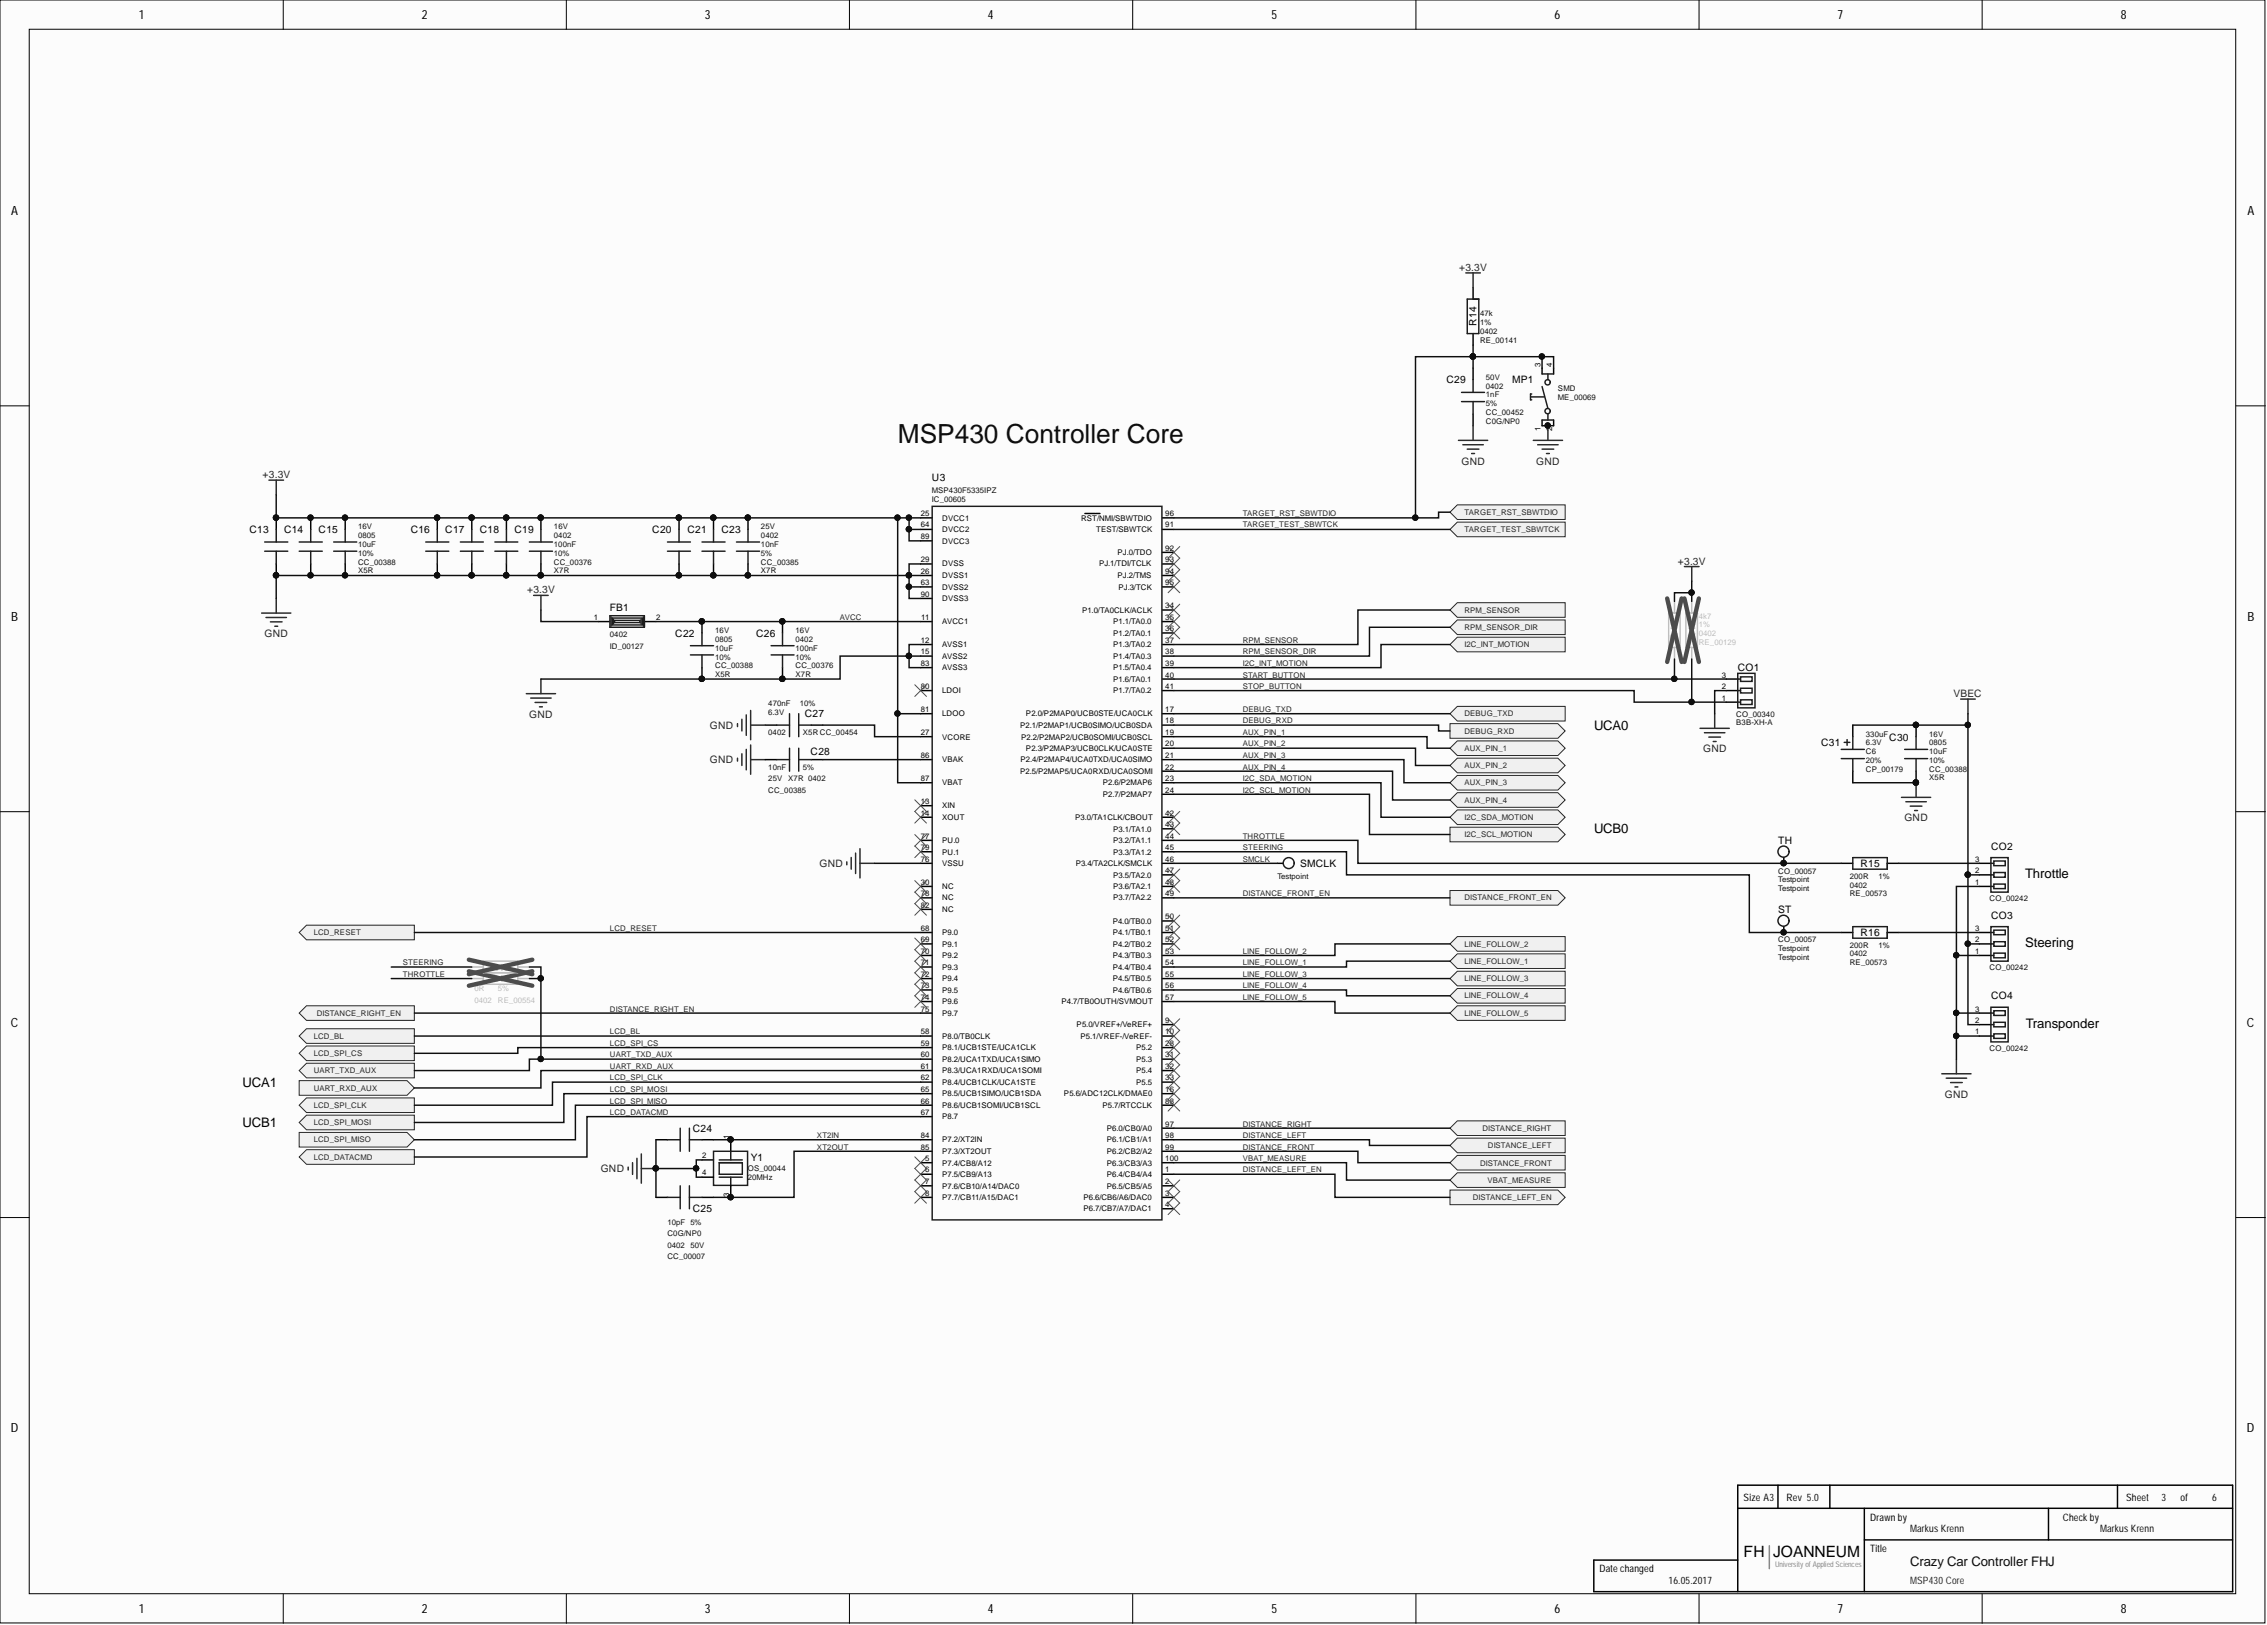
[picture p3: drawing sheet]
<svg xmlns="http://www.w3.org/2000/svg" width="393mm" height="282mm" viewBox="0 0 393 282" stroke-linecap="round" stroke-linejoin="round" font-family="sans-serif">
<defs><g id="words">
<text font-size="4.6" fill="#0e0e0e" x="155.8" y="76.9">MSP430 Controller Core</text>
<text font-size="2.7" x="302.5" y="270">FH JOANNEUM</text>
<g font-size="2.3">
<text x="276.6" y="126.6">UCA0</text>
<text x="276.6" y="144.5">UCB0</text>
<text x="351.4" y="152.3">Throttle</text>
<text x="351.4" y="164.2">Steering</text>
<text x="351.5" y="178.3">Transponder</text>
<text x="42.1" y="188.5">UCA1</text>
<text x="42.1" y="195.5">UCB1</text>
</g>
<text font-size="2.3" fill="#0e0e0e" x="331.4" y="271.6">Crazy Car Controller FHJ</text>
<g font-size="2.2">
<text x="24.1" y="3.3">1</text>
<text x="73.2" y="3.3">2</text>
<text x="122.3" y="3.3">3</text>
<text x="171.4" y="3.3">4</text>
<text x="220.6" y="3.3">5</text>
<text x="269.7" y="3.3">6</text>
<text x="318.8" y="3.3">7</text>
<text x="368" y="3.3">8</text>
<text x="1.9" y="37.3">A</text>
<text x="389.9" y="37.3">A</text>
<text x="1.9" y="107.6">B</text>
<text x="389.9" y="107.6">B</text>
<text x="1.9" y="178.1">C</text>
<text x="389.9" y="178.1">C</text>
<text x="1.9" y="248.4">D</text>
<text x="389.9" y="248.4">D</text>
<text x="24.1" y="279.8">1</text>
<text x="73.2" y="279.8">2</text>
<text x="122.3" y="279.8">3</text>
<text x="171.4" y="279.8">4</text>
<text x="220.6" y="279.8">5</text>
<text x="269.7" y="279.8">6</text>
<text x="318.8" y="279.8">7</text>
<text x="368" y="279.8">8</text>
</g>
<g font-size="1.8" fill="#262626">
<text x="253.2" y="46.9">+3.3V</text>
<text x="45.6" y="82.9">+3.3V</text>
<text x="253.6" y="80.6">GND</text>
<text x="266.5" y="80.6">GND</text>
<text x="291.1" y="97.9">+3.3V</text>
<text x="91.5" y="102.9">+3.3V</text>
<text x="45.9" y="110.5">GND</text>
<text x="91.8" y="124.5">GND</text>
<text x="339" y="120.8">VBEC</text>
<text x="123.2" y="126.4">GND</text>
<text x="295.5" y="130.5">GND</text>
<text x="123.2" y="132.4">GND</text>
<text x="330.4" y="142.5">GND</text>
<text x="142.2" y="150.4">GND</text>
<text x="337.4" y="190.4">GND</text>
<text x="104.2" y="203.3">GND</text>
<text x="331.4" y="274.7">MSP430Core</text>
</g>
<g font-size="1.8">
<text x="256.2" y="56.5" transform="rotate(-90 256.2 56.5)">R14</text>
<text x="251" y="66.5">C29</text>
<text x="262.4" y="66.5">MP1</text>
<text x="161.7" y="83.5">U3</text>
<text x="43.3" y="92.5">C13</text>
<text x="49.3" y="92.5">C14</text>
<text x="55.3" y="92.5">C15</text>
<text x="71.3" y="92.5">C16</text>
<text x="77.3" y="92.5">C17</text>
<text x="83.3" y="92.5">C18</text>
<text x="89.3" y="92.5">C19</text>
<text x="113.2" y="92.5">C20</text>
<text x="119.3" y="92.5">C21</text>
<text x="125.2" y="92.5">C23</text>
<text x="105.8" y="106">FB1</text>
<text x="117.2" y="110.4">C22</text>
<text x="131.2" y="110.4">C26</text>
<text x="301.5" y="116.4">CO1</text>
<text x="139.6" y="124.4">C27</text>
<text x="140.7" y="130.9">C28</text>
<text x="316" y="129.4">C31</text>
<text x="327.8" y="128.4">C30</text>
<text x="308.5" y="146.4">TH</text>
<text x="345.5" y="147.4">CO2</text>
<text x="225.6" y="150.4">SMCLK</text>
<text x="322.8" y="150.4">R15</text>
<text x="308.5" y="158.4">ST</text>
<text x="345.5" y="159.4">CO3</text>
<text x="322.8" y="162.4">R16</text>
<text x="345.5" y="173.4">CO4</text>
<text x="120.2" y="196.4">C24</text>
<text x="130.3" y="201.3">Y1</text>
<text x="120.2" y="210.3">C25</text>
<text x="302.5" y="260.3">Size A3</text>
<text x="310" y="260.3">Rev 5.0</text>
<text x="324.5" y="263.7">Drawnby</text>
<text x="357.9" y="263.7">Checkby</text>
<text x="368.9" y="260.3">Sheet</text>
<text x="378.4" y="260.3">of</text>
<text x="324.5" y="269.2">Title</text>
<text x="277.5" y="272.7">Datechanged</text>
</g>
<g font-size="1.8" fill="#bebebe">
<text x="291.1" y="110.9" transform="rotate(-90 291.1 110.9)">R46</text>
<text x="294.2" y="110.9" transform="rotate(-90 294.2 110.9)">R47</text>
<text x="85.2" y="170.4">R13</text>
<text x="85.2" y="168.4">R12</text>
</g>
<g font-size="1.8" fill="#0e0e0e">
<text x="375.1" y="260.3">3</text>
<text x="383.9" y="260.3">6</text>
<text x="331.4" y="265.7">MarkusKrenn</text>
<text x="364.4" y="265.7">MarkusKrenn</text>
<text x="289.5" y="274.7">16.05.2017</text>
</g>
<g font-size="1.4" fill="#0e0e0e">
<text x="256.8" y="54.9">47k</text>
<text x="256.8" y="56.4">1%</text>
<text x="256.8" y="57.9">0402</text>
<text x="256.8" y="59.4">RE_00141</text>
<text x="257.8" y="65.9">50V</text>
<text x="257.8" y="67.4">0402</text>
<text x="257.8" y="68.9">1nF</text>
<text x="257.8" y="70.4">5%</text>
<text x="257.8" y="72">CC_00452</text>
<text x="270.3" y="67.9">SMD</text>
<text x="270.3" y="69.4">ME_00069</text>
<text x="257.8" y="73.5">C0G/NP0</text>
<text x="161.7" y="87">IC_00605</text>
<text x="161.7" y="85.6">MSP430F5335IPZ</text>
<text x="62.1" y="91.8">16V</text>
<text x="62.1" y="93.4">0805</text>
<text x="62.1" y="94.9">10uF</text>
<text x="96.1" y="91.8">16V</text>
<text x="96.1" y="93.4">0402</text>
<text x="96.1" y="94.9">100nF</text>
<text x="132" y="91.8">25V</text>
<text x="132" y="93.4">0402</text>
<text x="132" y="94.9">10nF</text>
<text x="62.1" y="96.4">10%</text>
<text x="62.1" y="97.9">CC_00388</text>
<text x="62.1" y="99.4">X5R</text>
<text x="96.1" y="96.4">10%</text>
<text x="96.1" y="97.9">CC_00376</text>
<text x="96.1" y="99.4">X7R</text>
<text x="132" y="96.4">5%</text>
<text x="132" y="97.9">CC_00385</text>
<text x="132" y="99.4">X7R</text>
<text x="105.8" y="110.5">0402</text>
<text x="105.8" y="112.6">ID_00127</text>
<text x="124.1" y="109.8">16V</text>
<text x="124.1" y="111.4">0805</text>
<text x="124.1" y="112.9">10uF</text>
<text x="138" y="109.8">16V</text>
<text x="138" y="111.4">0402</text>
<text x="138" y="112.9">100nF</text>
<text x="124.1" y="114.4">10%</text>
<text x="124.1" y="115.9">CC_00388</text>
<text x="124.1" y="117.5">X5R</text>
<text x="138" y="114.4">10%</text>
<text x="138" y="115.9">CC_00376</text>
<text x="138" y="117.5">X7R</text>
<text x="133.3" y="124">6.3V</text>
<text x="133.3" y="122.5">470nF</text>
<text x="138.8" y="122.5">10%</text>
<text x="301.3" y="124.3">CO_00340</text>
<text x="301.3" y="125.8">B3B-XH-A</text>
<text x="133.3" y="127.5">0402</text>
<text x="139.3" y="127.5">X5R CC_00454</text>
<text x="323.8" y="127.8">330uF</text>
<text x="323.8" y="129.3">6.3V</text>
<text x="323.8" y="130.8">C6</text>
<text x="334.7" y="127.8">16V</text>
<text x="334.7" y="129.3">0805</text>
<text x="334.7" y="130.8">10uF</text>
<text x="133.3" y="135.5">25V</text>
<text x="133.3" y="133.5">10nF</text>
<text x="133.3" y="137.5">CC_00385</text>
<text x="136.8" y="135.5">X7R 0402</text>
<text x="139.3" y="133.5">5%</text>
<text x="323.8" y="132.3">20%</text>
<text x="323.8" y="133.9">CP_00179</text>
<text x="334.7" y="132.3">10%</text>
<text x="334.7" y="133.9">CC_00388</text>
<text x="334.7" y="135.4">X5R</text>
<text x="221.6" y="152.5">Testpoint</text>
<text x="308.5" y="151.5">CO_00057</text>
<text x="308.5" y="153.1">Testpoint</text>
<text x="308.5" y="154.6">Testpoint</text>
<text x="321" y="152.5">200R</text>
<text x="321" y="154">0402</text>
<text x="321" y="155.4">RE_00573</text>
<text x="325.9" y="152.5">1%</text>
<text x="345.2" y="156.3">CO_00242</text>
<text x="308.5" y="163.5">CO_00057</text>
<text x="308.5" y="165">Testpoint</text>
<text x="308.5" y="166.5">Testpoint</text>
<text x="321" y="164.5">200R</text>
<text x="321" y="165.9">0402</text>
<text x="321" y="167.4">RE_00573</text>
<text x="325.9" y="164.5">1%</text>
<text x="345.2" y="168.2">CO_00242</text>
<text x="345.2" y="182.2">CO_00242</text>
<text x="129.8" y="203.2">OS_00044</text>
<text x="129.8" y="204.7">20MHz</text>
<text x="115.8" y="212.4">10pF 5%</text>
<text x="115.8" y="214.4">C0G/NP0</text>
<text x="115.8" y="216.4">0402</text>
<text x="115.8" y="218.3">CC_00007</text>
<text x="119.8" y="216.4">50V</text>
</g>
<g font-size="1.4">
<text x="159.8" y="89.6">25</text>
<text x="202.2" y="89.6">96</text>
<text x="159.8" y="91.5">64</text>
<text x="159.8" y="93.5">89</text>
<text x="163.5" y="90.3">DVCC1</text>
<text x="163.5" y="92.3">DVCC2</text>
<text x="163.5" y="94.3">DVCC3</text>
<text x="187.6" y="90.3">RST/NMI/SBWTDIO</text>
<text x="190.2" y="92.3">TEST/SBWTCK</text>
<text x="202.2" y="91.5">91</text>
<text x="202.2" y="95.6">92</text>
<text x="159.8" y="99.5">26</text>
<text x="159.8" y="97.5">29</text>
<text x="159.8" y="101.6">63</text>
<text x="163.5" y="100.3">DVSS1</text>
<text x="163.5" y="98.3">DVSS</text>
<text x="190.7" y="98.3">PJ.1/TDI/TCLK</text>
<text x="193.9" y="96.3">PJ.0/TDO</text>
<text x="193.9" y="100.3">PJ.2/TMS</text>
<text x="202.2" y="97.5">93</text>
<text x="202.2" y="99.5">94</text>
<text x="202.2" y="101.6">95</text>
<text x="103" y="107.5">1</text>
<text x="113.9" y="107.5">2</text>
<text x="159.8" y="103.5">90</text>
<text x="159.8" y="107.5">11</text>
<text x="163.5" y="102.3">DVSS2</text>
<text x="163.5" y="104.3">DVSS3</text>
<text x="187.7" y="106.3">P1.0/TA0CLK/ACLK</text>
<text x="194.1" y="102.3">PJ.3/TCK</text>
<text x="202.2" y="105.5">34</text>
<text x="202.2" y="107.5">35</text>
<text x="159.8" y="111.5">12</text>
<text x="159.8" y="113.5">15</text>
<text x="163.5" y="108.2">AVCC1</text>
<text x="163.5" y="112.3">AVSS1</text>
<text x="193.2" y="108.2">P1.1/TA0.0</text>
<text x="193.2" y="110.3">P1.2/TA0.1</text>
<text x="193.2" y="112.3">P1.3/TA0.2</text>
<text x="202.2" y="109.5">36</text>
<text x="202.2" y="111.5">37</text>
<text x="202.2" y="113.5">38</text>
<text x="159.8" y="119.5">80</text>
<text x="159.8" y="115.5">83</text>
<text x="163.5" y="114.2">AVSS2</text>
<text x="163.5" y="116.3">AVSS3</text>
<text x="193.2" y="114.2">P1.4/TA0.3</text>
<text x="193.2" y="116.3">P1.5/TA0.4</text>
<text x="193.2" y="118.3">P1.6/TA0.1</text>
<text x="202.2" y="115.5">39</text>
<text x="202.2" y="117.5">40</text>
<text x="202.2" y="119.5">41</text>
<text x="298.7" y="119.5">2</text>
<text x="298.7" y="117.5">3</text>
<text x="159.8" y="123.5">81</text>
<text x="163.5" y="120.2">LDOI</text>
<text x="163.5" y="124.2">LDOO</text>
<text x="178" y="124.2">P2.0/P2MAP0/UCB0STE/UCA0CLK</text>
<text x="193.2" y="120.2">P1.7/TA0.2</text>
<text x="202.2" y="123.5">17</text>
<text x="202.2" y="125.5">18</text>
<text x="298.7" y="121.5">1</text>
<text x="159.8" y="127.5">27</text>
<text x="159.8" y="131.5">86</text>
<text x="163.5" y="128.3">VCORE</text>
<text x="177" y="126.3">P2.1/P2MAP1/UCB0SIMO/UCB0SDA</text>
<text x="177.2" y="128.3">P2.2/P2MAP2/UCB0SOMI/UCB0SCL</text>
<text x="178" y="130.2">P2.3/P2MAP3/UCB0CLK/UCA0STE</text>
<text x="202.2" y="127.5">19</text>
<text x="202.2" y="129.5">20</text>
<text x="202.2" y="131.5">21</text>
<text x="159.8" y="135.5">87</text>
<text x="163.5" y="132.3">VBAK</text>
<text x="163.5" y="136.2">VBAT</text>
<text x="177" y="134.3">P2.5/P2MAP5/UCA0RXD/UCA0SOMI</text>
<text x="177.1" y="132.3">P2.4/P2MAP4/UCA0TXD/UCA0SIMO</text>
<text x="191.4" y="136.2">P2.6/P2MAP6</text>
<text x="202.2" y="133.5">22</text>
<text x="202.2" y="135.5">23</text>
<text x="202.2" y="137.5">24</text>
<text x="159.8" y="139.4">13</text>
<text x="159.8" y="141.5">14</text>
<text x="163.5" y="140.2">XIN</text>
<text x="163.5" y="142.2">XOUT</text>
<text x="186.6" y="142.2">P3.0/TA1CLK/CBOUT</text>
<text x="191.4" y="138.3">P2.7/P2MAP7</text>
<text x="202.2" y="141.5">42</text>
<text x="202.2" y="143.5">43</text>
<text x="159.8" y="149.5">76</text>
<text x="159.8" y="145.4">77</text>
<text x="159.8" y="147.5">79</text>
<text x="163.5" y="146.2">PU.0</text>
<text x="163.5" y="148.2">PU.1</text>
<text x="193.2" y="144.3">P3.1/TA1.0</text>
<text x="193.2" y="146.2">P3.2/TA1.1</text>
<text x="193.2" y="148.2">P3.3/TA1.2</text>
<text x="202.2" y="145.4">44</text>
<text x="202.2" y="147.5">45</text>
<text x="202.2" y="149.5">46</text>
<text x="342.7" y="149.5">3</text>
<text x="159.8" y="153.5">30</text>
<text x="159.8" y="155.4">78</text>
<text x="163.5" y="154.2">NC</text>
<text x="163.5" y="150.3">VSSU</text>
<text x="186.6" y="150.3">P3.4/TA2CLK/SMCLK</text>
<text x="193.2" y="152.2">P3.5/TA2.0</text>
<text x="193.2" y="154.2">P3.6/TA2.1</text>
<text x="202.2" y="151.5">47</text>
<text x="202.2" y="153.5">48</text>
<text x="202.2" y="155.4">49</text>
<text x="342.7" y="153.5">1</text>
<text x="342.7" y="151.5">2</text>
<text x="159.8" y="161.4">68</text>
<text x="159.8" y="157.5">82</text>
<text x="163.5" y="156.2">NC</text>
<text x="163.5" y="158.2">NC</text>
<text x="193.1" y="160.2">P4.0/TB0.0</text>
<text x="193.2" y="156.2">P3.7/TA2.2</text>
<text x="202.2" y="159.5">50</text>
<text x="202.2" y="161.4">51</text>
<text x="342.7" y="161.4">3</text>
<text x="159.8" y="163.5">69</text>
<text x="159.8" y="165.5">70</text>
<text x="159.8" y="167.4">71</text>
<text x="163.5" y="162.2">P9.0</text>
<text x="163.5" y="164.2">P9.1</text>
<text x="163.5" y="166.2">P9.2</text>
<text x="193.1" y="162.2">P4.1/TB0.1</text>
<text x="193.1" y="164.2">P4.2/TB0.2</text>
<text x="193.1" y="166.2">P4.3/TB0.3</text>
<text x="202.2" y="163.5">52</text>
<text x="202.2" y="165.5">53</text>
<text x="202.2" y="167.4">54</text>
<text x="342.7" y="165.5">1</text>
<text x="342.7" y="163.5">2</text>
<text x="159.8" y="169.5">72</text>
<text x="159.8" y="171.4">73</text>
<text x="159.8" y="173.4">74</text>
<text x="163.5" y="168.2">P9.3</text>
<text x="163.5" y="170.2">P9.4</text>
<text x="163.5" y="172.2">P9.5</text>
<text x="193.1" y="168.2">P4.4/TB0.4</text>
<text x="193.1" y="170.2">P4.5/TB0.5</text>
<text x="193.1" y="172.2">P4.6/TB0.6</text>
<text x="202.2" y="169.5">55</text>
<text x="202.2" y="171.4">56</text>
<text x="202.2" y="173.4">57</text>
<text x="159.8" y="179.4">58</text>
<text x="159.8" y="175.5">75</text>
<text x="163.5" y="174.2">P9.6</text>
<text x="163.5" y="176.2">P9.7</text>
<text x="184.2" y="174.2">P4.7/TB0OUTH/SVMOUT</text>
<text x="186.8" y="178.2">P5.0/VREF+/VeREF+</text>
<text x="202.2" y="177.4">9</text>
<text x="202.2" y="179.4">10</text>
<text x="342.7" y="179.4">1</text>
<text x="342.7" y="177.4">2</text>
<text x="342.7" y="175.5">3</text>
<text x="159.8" y="181.4">59</text>
<text x="159.8" y="183.4">60</text>
<text x="159.8" y="185.4">61</text>
<text x="163.5" y="180.2">P8.0/TB0CLK</text>
<text x="163.5" y="182.1">P8.1/UCB1STE/UCA1CLK</text>
<text x="163.5" y="184.2">P8.2/UCA1TXD/UCA1SIMO</text>
<text x="187.5" y="180.2">P5.1/VREF-/VeREF-</text>
<text x="197.1" y="182.1">P5.2</text>
<text x="197.1" y="184.2">P5.3</text>
<text x="202.2" y="181.4">28</text>
<text x="202.2" y="183.4">31</text>
<text x="202.2" y="185.4">32</text>
<text x="159.8" y="187.4">62</text>
<text x="159.8" y="189.4">65</text>
<text x="159.8" y="191.4">66</text>
<text x="163.5" y="186.2">P8.3/UCA1RXD/UCA1SOMI</text>
<text x="163.5" y="188.2">P8.4/UCB1CLK/UCA1STE</text>
<text x="163.5" y="190.2">P8.5/UCB1SIMO/UCB1SDA</text>
<text x="184.6" y="190.2">P5.6/ADC12CLK/DMAE0</text>
<text x="197.1" y="186.2">P5.4</text>
<text x="197.1" y="188.2">P5.5</text>
<text x="202.2" y="189.4">16</text>
<text x="202.2" y="187.4">33</text>
<text x="202.2" y="191.4">88</text>
<text x="159.8" y="193.4">67</text>
<text x="159.8" y="197.4">84</text>
<text x="163.5" y="192.2">P8.6/UCB1SOMI/UCB1SCL</text>
<text x="163.5" y="194.2">P8.7</text>
<text x="191.3" y="192.2">P5.7/RTCCLK</text>
<text x="192.1" y="196.2">P6.0/CB0/A0</text>
<text x="202.2" y="195.4">97</text>
<text x="202.2" y="197.4">98</text>
<text x="121.8" y="200.9">2</text>
<text x="121.8" y="203.9">4</text>
<text x="159.8" y="199.4">85</text>
<text x="160.5" y="201.4">5</text>
<text x="160.5" y="203.4">6</text>
<text x="163.5" y="202.2">P7.4/CB8/A12</text>
<text x="163.5" y="198.1">P7.2/XT2IN</text>
<text x="163.5" y="200.2">P7.3/XT2OUT</text>
<text x="192.1" y="198.1">P6.1/CB1/A1</text>
<text x="192.1" y="200.2">P6.2/CB2/A2</text>
<text x="192.1" y="202.2">P6.3/CB3/A3</text>
<text x="202.2" y="203.4">1</text>
<text x="202.2" y="199.4">99</text>
<text x="202.2" y="201.4">100</text>
<text x="160.5" y="205.4">7</text>
<text x="160.5" y="207.4">8</text>
<text x="163.5" y="204.1">P7.5/CB9/A13</text>
<text x="163.5" y="206.2">P7.6/CB10/A14/DAC0</text>
<text x="163.5" y="208.2">P7.7/CB11/A15/DAC1</text>
<text x="188" y="208.2">P6.6/CB6/A6/DAC0</text>
<text x="192.1" y="204.1">P6.4/CB4/A4</text>
<text x="192.1" y="206.2">P6.5/CB5/A5</text>
<text x="202.2" y="205.4">2</text>
<text x="202.2" y="207.4">3</text>
<text x="202.2" y="209.4">4</text>
<text x="188" y="210.1">P6.7/CB7/A7/DAC1</text>
</g>
<g font-size="1.4" fill="#262626">
<text x="215.6" y="89.6">TARGET_RST_SBWTDIO</text>
<text x="254.1" y="89.3">TARGET_RST_SBWTDIO</text>
<text x="215.6" y="91.5">TARGET_TEST_SBWTCK</text>
<text x="254.1" y="92.3">TARGET_TEST_SBWTCK</text>
<text x="145.7" y="107.5">AVCC</text>
<text x="254.1" y="106.3">RPM_SENSOR</text>
<text x="215.6" y="111.5">RPM_SENSOR</text>
<text x="215.6" y="113.5">RPM_SENSOR_DIR</text>
<text x="254.1" y="109.3">RPM_SENSOR_DIR</text>
<text x="254.1" y="112.3">I2C_INT_MOTION</text>
<text x="215.6" y="115.5">I2C_INT_MOTION</text>
<text x="215.6" y="117.5">START_BUTTON</text>
<text x="215.6" y="119.5">STOP_BUTTON</text>
<text x="215.6" y="125.5">DEBUG_RXD</text>
<text x="215.6" y="123.5">DEBUG_TXD</text>
<text x="254.1" y="124.2">DEBUG_TXD</text>
<text x="215.6" y="127.5">AUX_PIN_1</text>
<text x="215.6" y="129.5">AUX_PIN_2</text>
<text x="215.6" y="131.5">AUX_PIN_3</text>
<text x="254.1" y="127.3">DEBUG_RXD</text>
<text x="254.1" y="130.2">AUX_PIN_1</text>
<text x="215.6" y="135.5">I2C_SDA_MOTION</text>
<text x="215.6" y="137.5">I2C_SCL_MOTION</text>
<text x="215.6" y="133.5">AUX_PIN_4</text>
<text x="254.1" y="136.2">AUX_PIN_3</text>
<text x="254.1" y="133.3">AUX_PIN_2</text>
<text x="254.1" y="142.2">I2C_SDA_MOTION</text>
<text x="254.1" y="139.3">AUX_PIN_4</text>
<text x="215.6" y="147.5">STEERING</text>
<text x="215.6" y="145.4">THROTTLE</text>
<text x="215.6" y="149.5">SMCLK</text>
<text x="254.1" y="145.2">I2C_SCL_MOTION</text>
<text x="215.6" y="155.4">DISTANCE_FRONT_EN</text>
<text x="105.8" y="161.4">LCD_RESET</text>
<text x="254.1" y="156.2">DISTANCE_FRONT_EN</text>
<text x="54.4" y="162.2">LCD_RESET</text>
<text x="69.9" y="167.4">STEERING</text>
<text x="215.6" y="167.4">LINE_FOLLOW_1</text>
<text x="215.6" y="165.5">LINE_FOLLOW_2</text>
<text x="254.1" y="164.2">LINE_FOLLOW_2</text>
<text x="254.1" y="167.2">LINE_FOLLOW_1</text>
<text x="69.9" y="169.5">THROTTLE</text>
<text x="215.6" y="169.5">LINE_FOLLOW_3</text>
<text x="215.6" y="171.4">LINE_FOLLOW_4</text>
<text x="215.6" y="173.4">LINE_FOLLOW_5</text>
<text x="254.1" y="170.2">LINE_FOLLOW_3</text>
<text x="254.1" y="173.2">LINE_FOLLOW_4</text>
<text x="54.9" y="176.2">DISTANCE_RIGHT_EN</text>
<text x="105.8" y="175.5">DISTANCE_RIGHT_EN</text>
<text x="105.8" y="179.4">LCD_BL</text>
<text x="254.1" y="176.2">LINE_FOLLOW_5</text>
<text x="54.4" y="180.2">LCD_BL</text>
<text x="54.4" y="183.2">LCD_SPI_CS</text>
<text x="105.8" y="181.4">LCD_SPI_CS</text>
<text x="105.8" y="183.4">UART_TXD_AUX</text>
<text x="105.8" y="185.4">UART_RXD_AUX</text>
<text x="54.4" y="186.2">UART_TXD_AUX</text>
<text x="54.4" y="189.2">UART_RXD_AUX</text>
<text x="105.8" y="191.4">LCD_SPI_MISO</text>
<text x="105.8" y="189.4">LCD_SPI_MOSI</text>
<text x="105.8" y="187.4">LCD_SPI_CLK</text>
<text x="54.4" y="192.2">LCD_SPI_CLK</text>
<text x="54.4" y="195.2">LCD_SPI_MOSI</text>
<text x="105.8" y="193.4">LCD_DATACMD</text>
<text x="141.8" y="197.4">XT2IN</text>
<text x="215.6" y="195.4">DISTANCE_RIGHT</text>
<text x="215.6" y="197.4">DISTANCE_LEFT</text>
<text x="257.2" y="196.2">DISTANCE_RIGHT</text>
<text x="54.4" y="198.1">LCD_SPI_MISO</text>
<text x="54.4" y="201.2">LCD_DATACMD</text>
<text x="141.8" y="199.4">XT2OUT</text>
<text x="215.6" y="199.4">DISTANCE_FRONT</text>
<text x="215.6" y="201.4">VBAT_MEASURE</text>
<text x="215.6" y="203.4">DISTANCE_LEFT_EN</text>
<text x="256.8" y="202.2">DISTANCE_FRONT</text>
<text x="258.2" y="199.1">DISTANCE_LEFT</text>
<text x="255.5" y="208.2">DISTANCE_LEFT_EN</text>
<text x="258.1" y="205.1">VBAT_MEASURE</text>
</g>
<g font-size="1.4" fill="#bebebe">
<text x="294.8" y="107.3">4k7</text>
<text x="294.8" y="108.8">1%</text>
<text x="294.8" y="110.4">0402</text>
<text x="294.8" y="111.9">RE_00129</text>
<text x="82.3" y="171.9">0R</text>
<text x="82.3" y="173.9">0402</text>
<text x="86.4" y="171.9">5%</text>
<text x="86.4" y="173.9">RE_00554</text>
</g>
<text font-size="1.4" fill="#868686" x="308" y="271.8">UniversityofAppliedSciences</text>
<g font-size="1.3">
<text x="267.3" y="63.6" transform="rotate(-90 267.3 63.6)">3</text>
<text x="269.3" y="63.6" transform="rotate(-90 269.3 63.6)">4</text>
<text x="267.3" y="74.8" transform="rotate(-90 267.3 74.8)">1</text>
<text x="269.3" y="74.8" transform="rotate(-90 269.3 74.8)">2</text>
<text x="126.5" y="197.6" transform="rotate(-90 126.5 197.6)">1</text>
<text x="126.5" y="207.7" transform="rotate(-90 126.5 207.7)">3</text>
</g>
</g></defs>
<g fill="#fcfcfc" stroke="#000" stroke-width=".17">
<path d="M0 0h393v281.5h-393z"/>
<path d="M5.1 5.1h382.8v271.3h-382.8z"/>
</g>
<g fill="none" stroke="#000" stroke-width=".17">
<path d="M49.1 0v5.1M98.3 0v5.1M147.4 0v5.1M196.5 0v5.1M245.7 0v5.1M294.8 0v5.1M343.9 0v5.1M0 70.4h5.1M388 70.4h5.1M0 140.8h5.1M388 140.8h5.1M0 211.2h5.1"/>
<path d="M388 211.2h5.1M49.1 276.5v5.1M98.3 276.5v5.1M147.4 276.5v5.1M196.5 276.5v5.1M245.7 276.5v5.1M294.8 276.5v5.1M343.9 276.5v5.1"/>
</g>
<path d="M307 268.1v4" fill="none" stroke="#868686" stroke-width=".25"/>
<g fill="none" stroke="#000" stroke-width=".25">
<path d="M47.9 89.8v2M47.9 97.8v2M53.9 89.8v2M53.9 97.8v2M59.9 89.8v2M59.9 97.8v2M81.9 89.8v2M81.9 97.8v2M87.9 89.8v2M87.9 97.8v2M93.9 89.8v2M93.9 97.8v2"/>
<path d="M117.8 89.8v2M117.8 97.8v2M123.8 89.8v2M123.8 97.8v2M129.8 89.8v2M129.8 97.8v2M308.5 257.6v4M317.5 257.6v4M367.4 257.6v4M301.5 261.6h85.9M301.5 270.6h-25v5.5h110.9v-18.5h-85.9v18.5M323.5 261.6v14.5"/>
<path d="M323.5 267.1h63.9M355.4 261.6v5.5"/>
</g>
<g fill="#0e0e0e" stroke="#0e0e0e" stroke-width=".17">
<circle cx="129.7" cy="89.8" r=".47"/>
<circle cx="129.7" cy="99.8" r=".47"/>
<circle cx="123.8" cy="89.8" r=".47"/>
<circle cx="123.8" cy="99.8" r=".47"/>
<circle cx="117.8" cy="89.8" r=".47"/>
<circle cx="117.8" cy="99.8" r=".47"/>
<circle cx="93.8" cy="89.8" r=".47"/>
<circle cx="93.8" cy="99.8" r=".47"/>
<circle cx="87.8" cy="89.8" r=".47"/>
<circle cx="87.8" cy="99.8" r=".47"/>
<circle cx="81.8" cy="89.8" r=".47"/>
<circle cx="81.8" cy="99.8" r=".47"/>
<circle cx="59.9" cy="89.8" r=".47"/>
<circle cx="59.9" cy="99.8" r=".47"/>
<circle cx="53.9" cy="89.8" r=".47"/>
<circle cx="53.9" cy="99.8" r=".47"/>
<circle cx="47.9" cy="89.8" r=".47"/>
<circle cx="47.9" cy="99.8" r=".47"/>
</g>
<g fill="none" stroke="#1c1c1c" stroke-width=".25">
<path d="M45.9 95.6h4M45.9 94h4M47.9 91.8v2.2M47.9 95.6v2.2M51.9 95.6h4M51.9 94h4M53.9 91.8v2.2M53.9 95.6v2.2M57.9 95.6h4M57.9 94h4M59.9 91.8v2.2M59.9 95.6v2.2"/>
<path d="M79.9 95.6h4M79.9 94h4M81.9 91.8v2.2M81.9 95.6v2.2M85.9 95.6h3.9M85.9 94h3.9M87.9 91.8v2.2M87.9 95.6v2.2M91.9 95.6h4M91.9 94h4M93.9 91.8v2.2M93.9 95.6v2.2"/>
<path d="M115.8 95.6h4M115.8 94h4M117.8 91.8v2.2M117.8 95.6v2.2M121.8 95.6h4M121.8 94h4M123.8 91.8v2.2M123.8 95.6v2.2M127.8 95.6h4M127.8 94h4M129.8 91.8v2.2M129.8 95.6v2.2"/>
</g>
<path d="M46.7 83.3h2.5M47.9 83.3v2.5" fill="none" stroke="#262626" stroke-width=".25"/>
<g fill="#f0f0f0" stroke="#262626" stroke-width=".17">
<path d="M252.9 87.6h18.7v2.5h-18.7l-1.3-1.3z" fill-rule="evenodd"/>
<path d="M53.2 190.4h18.7v2.6h-18.7l-1.3-1.3z" fill-rule="evenodd"/>
<path d="M53.2 193.4h18.7v2.6h-18.7l-1.3-1.3z" fill-rule="evenodd"/>
<path d="M51.9 196.4h18.7l1.3 1.3-1.3 1.3h-18.7z" fill-rule="evenodd"/>
<path d="M53.2 199.4h18.7v2.6h-18.7l-1.3-1.3z" fill-rule="evenodd"/>
<path d="M53.2 178.4h18.7v2.6h-18.7l-1.3-1.3z" fill-rule="evenodd"/>
<path d="M53.2 181.4h18.7v2.6h-18.7l-1.3-1.3z" fill-rule="evenodd"/>
<path d="M53.2 184.4h18.7v2.6h-18.7l-1.3-1.3z" fill-rule="evenodd"/>
<path d="M51.9 187.4h18.7l1.3 1.3-1.3 1.3h-18.7z" fill-rule="evenodd"/>
<path d="M251.6 125.5h18.7l1.3 1.3-1.3 1.3h-18.7z" fill-rule="evenodd"/>
<path d="M252.9 122.5h18.7v2.6h-18.7l-1.3-1.3z" fill-rule="evenodd"/>
</g>
<g fill="none" stroke="#000" stroke-width=".25">
<path d="M267.6 63.9v1M267.6 72.9v.9M269.6 63.9v1M269.6 72.9v.9M103.8 107.8h2M111.8 107.8h2M121.8 107.8v2M121.8 115.8v2M135.8 107.8v2M135.8 115.8v2M321.5 125.8v2M321.5 133.8v2"/>
<path d="M332.5 125.8v2M332.5 133.8v2M319.5 149.8h2M327.5 149.8h2M343.4 153.8h2M343.4 151.8h2M343.4 149.8h2M319.5 161.7h2M327.5 161.7h2M343.4 165.7h2M343.4 163.7h2M343.4 161.7h2"/>
<path d="M343.4 179.7h2M343.4 177.7h2M343.4 175.7h2"/>
</g>
<g fill="none" stroke="#1c1c1c" stroke-width=".25">
<path d="M265.6 68.8h2.4M265.8 68.3h-.2v1.1h.2M267.6 67l1 3.9M267.6 72.9h2M267.6 64.9h2M268.6 64.9v1M268.6 71.8v1.1M105.8 106.8h6v2h-6zM106 107v1.6M106.2 107.2h5.2v1.2h-5.2zM106.4 107.4v.8M106.6 107.6h4.4v.4h-4.4z"/>
<path d="M111.2 107.4v.8M111.6 107v1.6M119.8 113.6h4M119.8 112h4M121.8 109.8v2.2M121.8 113.6v2.2M133.8 113.6h4M133.8 112h4M135.8 109.8v2.2M135.8 113.6v2.2M319.5 130h4M319.5 131.6h4"/>
<path d="M320 128.8h1M320.5 128.3v1M321.5 127.8v2.2M321.5 131.6v2.2M330.5 130h4M330.5 131.6h4M332.5 127.8v2.2M332.5 131.6v2.2M321.5 148.8h6v2h-6zM345.4 148.8h3v5.9h-3zM345.4 149.8h.5M345.4 153.8h.5"/>
<path d="M345.4 151.8h.5M345.9 149.3h2v.9h-2zM345.9 151.3h2v.9h-2zM345.9 153.4h2v.7h-2zM321.5 160.7h6v2h-6zM345.4 160.7h3v6h-3zM345.4 174.7h3v6h-3zM345.4 161.7h.5M345.4 165.7h.5M345.4 163.7h.5M345.4 175.7h.5M345.4 179.7h.5"/>
<path d="M345.4 177.7h.5M345.9 161.3h2v.8h-2zM345.9 163.3h2v.8h-2zM345.9 165.3h2v.8h-2zM345.9 175.3h2v.8h-2zM345.9 177.3h2v.8h-2zM345.9 179.3h2v.8h-2z"/>
<circle cx="268.5" cy="71.3" r=".46"/>
<circle cx="268.5" cy="66.3" r=".46"/>
</g>
<g fill="none" stroke="#262626" stroke-width=".25">
<path d="M266 76.4h5.1M266.8 77.1h3.6M267.6 77.9h2M268.3 78.7h.5M268.6 73.8v2.6M45.4 106.3h5.1M46.2 107.1h3.5M46.9 107.9h2M47.7 108.6h.5M47.9 103.8v2.5M93.9 117.8v2.5M91.3 120.3h5.1"/>
<path d="M92.1 121.1h3.5M92.8 121.8h2.1M93.6 122.6h.5M295 126.3h5M295.7 127.1h3.6M296.5 127.9h2M297.3 128.6h.5M297.5 123.8v2.5M340.2 121.3h2.5M341.5 121.3v2.5M336.9 186.3h5.1M337.7 187h3.5"/>
<path d="M338.4 187.8h2.1M339.2 188.5h.5M339.5 183.7v2.6"/>
</g>
<g fill="#0e0e0e" stroke="#0e0e0e" stroke-width=".17">
<circle cx="332.4" cy="125.7" r=".47"/>
<circle cx="332.4" cy="135.7" r=".47"/>
<circle cx="135.7" cy="107.8" r=".47"/>
<circle cx="135.7" cy="117.7" r=".47"/>
<circle cx="121.8" cy="107.8" r=".47"/>
<circle cx="121.8" cy="117.7" r=".47"/>
<circle cx="268.5" cy="73.8" r=".47"/>
</g>
<g fill="#f0f0f0" stroke="#262626" stroke-width=".17">
<path d="M252.9 140.5h17.4l1.3 1.3-1.3 1.2h-17.4l-1.3-1.2z" fill-rule="evenodd"/>
<path d="M251.6 143.5h18.7l1.3 1.3-1.3 1.2h-18.7z" fill-rule="evenodd"/>
<path d="M252.9 104.5h18.7v2.6h-18.7l-1.3-1.3z" fill-rule="evenodd"/>
<path d="M252.9 107.5h18.7v2.6h-18.7l-1.3-1.3z" fill-rule="evenodd"/>
<path d="M252.9 200.4h18.7v2.5h-18.7l-1.3-1.2z" fill-rule="evenodd"/>
<path d="M251.6 154.5h18.7l1.3 1.2-1.3 1.3h-18.7z" fill-rule="evenodd"/>
<path d="M252.9 194.4h18.7v2.6h-18.7l-1.3-1.3z" fill-rule="evenodd"/>
<path d="M53.2 174.5h18.7v2.5h-18.7l-1.3-1.3z" fill-rule="evenodd"/>
<path d="M252.9 197.4h18.7v2.6h-18.7l-1.3-1.3z" fill-rule="evenodd"/>
<path d="M251.6 206.4h18.7l1.3 1.3-1.3 1.3h-18.7z" fill-rule="evenodd"/>
<path d="M252.9 203.4h18.7v2.6h-18.7l-1.3-1.3z" fill-rule="evenodd"/>
<path d="M252.9 162.5h18.7v2.5h-18.7l-1.3-1.3z" fill-rule="evenodd"/>
<path d="M252.9 168.5h18.7v2.5h-18.7l-1.3-1.3z" fill-rule="evenodd"/>
<path d="M252.9 171.5h18.7v2.5h-18.7l-1.3-1.3z" fill-rule="evenodd"/>
<path d="M252.9 174.5h18.7v2.5h-18.7l-1.3-1.3z" fill-rule="evenodd"/>
<path d="M252.9 165.5h18.7v2.5h-18.7l-1.3-1.3z" fill-rule="evenodd"/>
</g>
<path d="M81.9 169.7h2M81.9 167.7h2M83.9 166.7h5.9v4h-5.9zM83.9 168.7h5.9M89.8 169.7h2.1M89.8 167.7h2.1" fill="none" stroke="#bebebe" stroke-width=".25"/>
<path d="M81.4 168.5l11 2.5M81.4 166.5l11 2.5M92.4 168.5l-11 2.5M92.4 166.5l-11 2.5" fill="none" stroke="#4c4c4c" stroke-width=".76"/>
<g fill="none" stroke="#262626" stroke-width=".25">
<path d="M92.6 103.3h2.5M93.9 103.3v2.5M128 125.5v.5M128 131.5v.5M128.7 124.8v2M128.7 130.7v2.1M129.5 124v3.6M129.5 130v3.5M130.2 123.2v5.1M130.2 129.2v5.1M130.2 131.8h2.6M130.2 125.8h2.6"/>
<path d="M329.9 138.3h5.1M330.7 139.1h3.5M331.4 139.8h2.1M332.5 135.8v2.5M332.2 140.6h.5M109 202.4v.5M109.8 201.7v2M110.5 200.9v3.6M111.3 200.2v5M111.3 202.7h2.5"/>
</g>
<g fill="#0e0e0e" stroke="#0e0e0e" stroke-width=".17">
<circle cx="332.4" cy="135.7" r=".47"/>
<circle cx="75.8" cy="89.8" r=".47"/>
<circle cx="75.8" cy="99.8" r=".47"/>
<circle cx="126.8" cy="197.7" r=".47"/>
<circle cx="126.8" cy="207.7" r=".47"/>
<circle cx="113.8" cy="202.7" r=".47"/>
</g>
<g fill="none" stroke="#000" stroke-width=".25">
<path d="M75.9 89.8v2M75.9 97.8v2M159.7 89.8h2M159.7 99.8h2M159.7 97.8h2M159.7 91.8h2M159.7 93.8h2M188.2 89.1h.9M189.2 89.1h.8M190.1 89.1h.8M201.7 89.8h2M201.7 99.8h2"/>
<path d="M201.7 97.8h2M201.7 91.8h2M201.7 95.8h2M159.7 119.8h2M159.7 107.8h2M159.7 111.8h2M159.7 113.8h2M159.7 115.8h2M159.7 101.8h2M159.7 103.8h2M201.7 119.8h2M201.7 117.8h2"/>
<path d="M201.7 107.8h2M201.7 111.8h2M201.7 113.8h2M201.7 105.8h2M201.7 109.8h2M201.7 115.8h2M201.7 101.8h2M299.5 119.8h2M299.5 117.8h2M132.8 125.8h2M132.8 131.8h2M140.8 125.8h2"/>
<path d="M140.8 131.8h2M159.7 139.8h2M159.7 123.8h2M159.7 127.8h2M159.7 131.8h2M159.7 135.8h2M201.7 123.8h2M201.7 125.8h2M201.7 127.8h2M201.7 129.8h2M201.7 131.8h2M201.7 133.8h2"/>
<path d="M201.7 135.8h2M201.7 137.8h2M299.5 121.8h2M159.7 141.8h2M159.7 153.8h2M159.7 145.8h2M159.7 147.7h2M159.7 149.8h2M159.7 155.7h2M159.7 157.7h2M201.7 141.8h2M201.7 153.8h2"/>
<path d="M201.7 143.8h2M201.7 145.8h2M201.7 147.7h2M201.7 149.8h2M201.7 151.8h2M201.7 155.7h2M201.7 159.7h2M159.7 179.7h2M159.7 161.7h2M159.7 163.7h2M159.7 165.7h2M159.7 167.7h2"/>
<path d="M159.7 169.7h2M159.7 171.7h2M159.7 173.7h2M159.7 175.7h2M201.7 177.7h2M201.7 179.7h2M201.7 161.7h2M201.7 163.7h2M201.7 165.7h2M201.7 167.7h2M201.7 169.7h2M201.7 171.7h2"/>
<path d="M201.7 173.7h2M113.8 197.7h2M121.8 197.7h2M126.8 197.7v2M159.7 189.7h2M159.7 181.7h2M159.7 183.7h2M159.7 185.7h2M159.7 187.7h2M159.7 191.7h2M159.7 193.7h2M159.7 197.7h2"/>
<path d="M159.7 199.7h2M201.7 189.7h2M201.7 181.7h2M201.7 183.7h2M201.7 185.7h2M201.7 187.7h2M201.7 191.7h2M201.7 197.7h2M201.7 199.7h2M201.7 195.7h2M113.8 207.7h2M121.8 207.7h2"/>
<path d="M121.8 201.2h2M121.8 204.2h2M126.8 205.7v2M159.7 203.7h2M159.7 205.7h2M159.7 207.7h2M159.7 201.7h2M201.7 203.7h2M201.7 205.7h2M201.7 207.7h2M201.7 209.7h2M201.7 201.7h2"/>
</g>
<g fill="none" stroke="#1c1c1c" stroke-width=".25">
<path d="M73.9 95.6h4M73.9 94h4M75.9 91.8v2.2M75.9 95.6v2.2M161.7 87.8h39.9v123.8h-39.9zM301.5 116.8h3v6h-3zM301.5 117.8h.5M301.5 119.8h.5M302 117.4h2v.8h-2zM302 119.4h2v.8h-2zM134.8 125.8h2.2M134.8 131.8h2.2"/>
<path d="M137 123.8v4M137 129.8v4M138.6 123.8v4M138.6 129.8v4M138.6 125.8h2.2M138.6 131.8h2.2M301.5 121.8h.5M302 121.4h2v.8h-2zM115.8 197.7h2.2M118 195.7v4M119.6 195.7v4M119.6 197.7h2.2"/>
<path d="M123.8 199.7h5.9v5.9h-5.9zM126.8 199.7v1.5M115.8 207.7h2.2M118 205.7v4M119.6 205.7v4M119.6 207.7h2.2M124.8 201.7h4v2h-4zM124.8 204.2h4M124.8 201.2h4M126.8 204.2v1.5"/>
</g>
<g fill="#f0f0f0" stroke="#262626" stroke-width=".17">
<path d="M252.9 90.6h18.7v2.5h-18.7l-1.3-1.3z" fill-rule="evenodd"/>
<path d="M53.2 160.5h18.7v2.5h-18.7l-1.3-1.3z" fill-rule="evenodd"/>
</g>
<path d="M255.6 49.9v2M255.6 57.9v2M255.6 63.9v2M255.6 71.8v2" fill="none" stroke="#000" stroke-width=".25"/>
<path d="M254.6 51.9h2v6h-2zM253.6 69.7h4M253.6 68.1h4M255.6 65.9v2.2M255.6 69.7v2.1" fill="none" stroke="#1c1c1c" stroke-width=".25"/>
<path d="M254.3 47.3h2.6M255.6 47.3v2.6M253.1 76.4h5M253.8 77.1h3.6M254.6 77.9h2M255.3 78.7h.5M255.6 73.8v2.6" fill="none" stroke="#262626" stroke-width=".25"/>
<g fill="#f0f0f0" stroke="#262626" stroke-width=".17">
<path d="M252.9 134.5h17.4l1.3 1.3-1.3 1.2h-17.4l-1.3-1.2z" fill-rule="evenodd"/>
<path d="M252.9 131.5h17.4l1.3 1.3-1.3 1.2h-17.4l-1.3-1.2z" fill-rule="evenodd"/>
<path d="M252.9 137.5h17.4l1.3 1.3-1.3 1.2h-17.4l-1.3-1.2z" fill-rule="evenodd"/>
<path d="M252.9 128.5h17.4l1.3 1.3-1.3 1.3h-17.4l-1.3-1.3z" fill-rule="evenodd"/>
</g>
<path d="M202.7 94.8l2 2-2 2 2 2M204.7 94.8l-2 2 2 2-2 2M202.7 100.8l2 2M204.7 100.8l-2 2" fill="none" stroke="#4c4c4c" stroke-width=".17"/>
<path d="M252.9 110.5h18.7v2.6h-18.7l-1.3-1.3z" fill-rule="evenodd" fill="#f0f0f0" stroke="#262626" stroke-width=".17"/>
<g fill="none" stroke="#4c4c4c" stroke-width=".17">
<path d="M158.7 118.8l2.1 2M160.8 118.8l-2.1 2M202.7 104.8l2 2M202.7 106.8l2 2M202.7 108.8l2 2M204.7 108.8l-2 2M204.7 104.8l-2 2M204.7 106.8l-2 2M158.7 138.7l2.1 2.1-2.1 2M160.8 138.7l-2.1 2.1 2.1 2M158.7 144.8l2.1 2M158.7 146.7l2.1 2.1"/>
<path d="M158.7 152.7l2.1 2.1M158.7 154.7l2.1 2.1M158.7 156.7l2.1 2.1M160.8 144.8l-2.1 2M160.8 146.7l-2.1 2.1M160.8 152.7l-2.1 2.1M160.8 154.7l-2.1 2.1M160.8 156.7l-2.1 2.1M202.7 158.7l2 2.1M202.7 152.7l2 2.1M202.7 150.7l2 2.1M202.7 140.7l2 2-2 2.1"/>
<path d="M204.7 158.7l-2 2.1M204.7 152.7l-2 2.1M204.7 150.7l-2 2.1M204.7 140.7l-2 2 2 2.1M158.7 162.7l2.1 2M158.7 164.7l2.1 2-2.1 2.1 2.1 2M158.7 170.7l2.1 2-2.1 2M160.8 162.7l-2.1 2M160.8 164.7l-2.1 2 2.1 2.1-2.1 2M160.8 170.7l-2.1 2 2.1 2M202.7 178.7l2 2-2 2M202.7 176.7l2 2"/>
<path d="M202.7 160.7l2 2.1M202.7 162.7l2 2M204.7 160.7l-2 2.1M204.7 162.7l-2 2M204.7 178.7l-2 2 2 2M204.7 176.7l-2 2M202.7 190.7l2 2M202.7 188.7l2 2M202.7 184.7l2 2-2 2M202.7 182.7l2 2M204.7 190.7l-2 2M204.7 188.7l-2 2"/>
<path d="M204.7 184.7l-2 2 2 2M204.7 182.7l-2 2M158.7 200.7l2.1 2M158.7 202.7l2.1 2M158.7 204.7l2.1 2-2.1 2M160.8 200.7l-2.1 2M160.8 202.7l-2.1 2M160.8 204.7l-2.1 2 2.1 2M202.7 208.7l2 2M202.7 204.7l2 2-2 2M204.7 208.7l-2 2M204.7 204.7l-2 2 2 2"/>
</g>
<path d="M292.3 98.3h2.5M293.5 98.3v2.5M146.9 149.5v.5M147.7 148.7v2.1M148.5 148v3.5M149.2 147.2v5.1M149.2 149.8h2.5" fill="none" stroke="#262626" stroke-width=".25"/>
<path d="M289.5 106.3h2v6h-2zM290.5 104.3v2M290.5 112.3v2M292.5 106.3h2v6h-2zM293.5 104.3v2M293.5 112.3v2" fill="none" stroke="#bebebe" stroke-width=".25"/>
<path d="M289.3 103.8l2.5 11M291.8 103.8l-2.5 11M292.3 103.8l2.5 11M294.8 103.8l-2.5 11" fill="none" stroke="#4c4c4c" stroke-width=".76"/>
<g fill="none" stroke="#0e0e0e" stroke-width=".25">
<path d="M255.6 59.9v2M255.6 61.9v2M255.6 61.9h-10v27.9h-41.9M255.6 61.9h12v2M267.6 73.8h2M267.6 61.9h2v2M47.9 85.8v4h109.8M155.8 89.8v34M157.7 91.8v2h2M159.7 89.8h-2v2h2M159.7 97.8h-2v6h2M159.7 99.8h-111.8v4"/>
<path d="M203.7 91.8h47.9M251.6 88.8h-2v1h-4M93.9 105.8v2h9.9M113.8 107.8h45.9M157.7 101.8h2M159.7 111.8h-2v4h2M159.7 113.8h-13.9v4h-51.9M251.6 105.8h-16v6h-31.9M251.6 108.8h-14v5h-33.9M251.6 111.8h-12v4h-35.9M290.5 117.8h9M290.5 114.3v3.5h-86.8"/>
<path d="M293.5 102.8h-3v1.5M293.5 114.3v7.5h-10v-2h-79.8M293.5 100.8v3.5M299.5 119.8h-2v4M142.8 125.8h8.9v2h8M142.8 131.8h16.9M159.7 123.8h-3.9v12h3.9M203.7 125.8h45.9v1h2M203.7 127.8h43.9v2h4M203.7 129.8h41.9v3h6M203.7 131.8h39.9v4h8M203.7 133.8h37.9v5h10"/>
<path d="M203.7 135.8h35.9v6h12M203.7 137.8h33.9v7h14M203.7 123.8h47.9M293.5 121.8h6M321.5 135.8h11M341.5 123.8v2h-20M341.5 125.8v26M151.7 149.8h8M203.7 145.8h31.9v4h83.9M203.7 147.7h29.9v4.1h69.9v9.9h16M203.7 149.8h17.9M203.7 155.7h47.9"/>
<path d="M329.5 149.8h13.9M341.5 151.8v11.9h1.9M341.5 151.8h1.9M343.4 153.8h-3.9v21.9h3.9M67.9 169.7h14M67.9 167.7h14M71.9 161.7h87.8M71.9 175.7h87.8M71.9 179.7h87.8M91.9 167.7h2v16M91.9 169.7h2M203.7 171.7h29.9v1h18"/>
<path d="M203.7 173.7h27.9v2h20M203.7 169.7h47.9M251.6 163.7h-20v2h-27.9M251.6 166.7h-18v1h-29.9M329.5 161.7h13.9M339.5 175.7v4h3.9M339.5 179.7v4M339.5 165.7h3.9M341.5 163.7v14h1.9M113.8 197.7v5h7v-1.5h1M123.8 197.7h35.9M159.7 199.7h-21.9v8h-14"/>
<path d="M159.7 181.7h-69.9v1h-17.9M159.7 183.7h-67.8v2h-20M159.7 185.7h-65.8v3h-22M159.7 187.7h-63.8v4h-24M159.7 189.7h-61.9v5h-25.9M159.7 191.7h-59.9v6h-27.9M159.7 193.7h-57.9v7h-29.9M203.7 197.7h33.9v1h14M203.7 199.7h31.9v2h16M203.7 195.7h47.9M113.8 202.7v5M120.8 202.7v1.5h1"/>
<path d="M203.7 201.7h29.9v3h18M203.7 203.7h27.9v4h20"/>
</g>
<g fill="#0e0e0e" stroke="#0e0e0e" stroke-width=".17">
<circle cx="268.5" cy="73.8" r=".47"/>
<circle cx="126.8" cy="197.7" r=".47"/>
<circle cx="126.8" cy="207.7" r=".47"/>
<circle cx="293.5" cy="102.8" r=".47"/>
<circle cx="293.5" cy="121.8" r=".47"/>
<circle cx="157.7" cy="89.8" r=".47"/>
<circle cx="157.7" cy="91.8" r=".47"/>
<circle cx="157.7" cy="99.8" r=".47"/>
<circle cx="157.7" cy="101.8" r=".47"/>
<circle cx="155.7" cy="89.8" r=".47"/>
<circle cx="129.7" cy="89.8" r=".47"/>
<circle cx="123.8" cy="89.8" r=".47"/>
<circle cx="117.8" cy="89.8" r=".47"/>
<circle cx="93.8" cy="89.8" r=".47"/>
<circle cx="87.8" cy="89.8" r=".47"/>
<circle cx="81.8" cy="89.8" r=".47"/>
<circle cx="75.8" cy="89.8" r=".47"/>
<circle cx="47.9" cy="89.8" r=".47"/>
<circle cx="129.7" cy="99.8" r=".47"/>
<circle cx="123.8" cy="99.8" r=".47"/>
<circle cx="117.8" cy="99.8" r=".47"/>
<circle cx="93.8" cy="99.8" r=".47"/>
<circle cx="87.8" cy="99.8" r=".47"/>
<circle cx="81.8" cy="99.8" r=".47"/>
<circle cx="75.8" cy="99.8" r=".47"/>
<circle cx="47.9" cy="99.8" r=".47"/>
<circle cx="135.7" cy="107.8" r=".47"/>
<circle cx="121.8" cy="107.8" r=".47"/>
<circle cx="157.7" cy="113.8" r=".47"/>
<circle cx="155.7" cy="123.8" r=".47"/>
<circle cx="121.8" cy="117.7" r=".47"/>
<circle cx="135.7" cy="117.7" r=".47"/>
<circle cx="93.8" cy="183.7" r=".47"/>
<circle cx="290.5" cy="117.7" r=".47"/>
<circle cx="309.5" cy="149.7" r=".47"/>
<circle cx="267.5" cy="61.8" r=".47"/>
<circle cx="255.6" cy="61.8" r=".47"/>
<circle cx="245.6" cy="89.8" r=".47"/>
<circle cx="339.4" cy="179.7" r=".47"/>
<circle cx="339.4" cy="175.7" r=".47"/>
<circle cx="339.4" cy="165.7" r=".47"/>
<circle cx="341.4" cy="151.7" r=".47"/>
<circle cx="332.4" cy="135.7" r=".47"/>
<circle cx="332.4" cy="125.7" r=".47"/>
<circle cx="341.4" cy="125.7" r=".47"/>
<circle cx="341.4" cy="163.7" r=".47"/>
<circle cx="93.8" cy="169.7" r=".47"/>
<circle cx="120.8" cy="202.7" r=".47"/>
<circle cx="113.8" cy="202.7" r=".47"/>
<circle cx="309.5" cy="161.7" r=".47"/>
</g>
<path d="M221.6 149.8h1.1M309.5 148.8v1M309.5 160.7v1" fill="none" stroke="#000" stroke-width=".25"/>
<g fill="none" stroke="#1c1c1c" stroke-width=".25">
<circle cx="223.6" cy="149.7" r=".95"/>
<circle cx="309.5" cy="147.7" r=".96"/>
<circle cx="309.5" cy="159.7" r=".96"/>
</g>
<use href="#words"/>
</svg>
